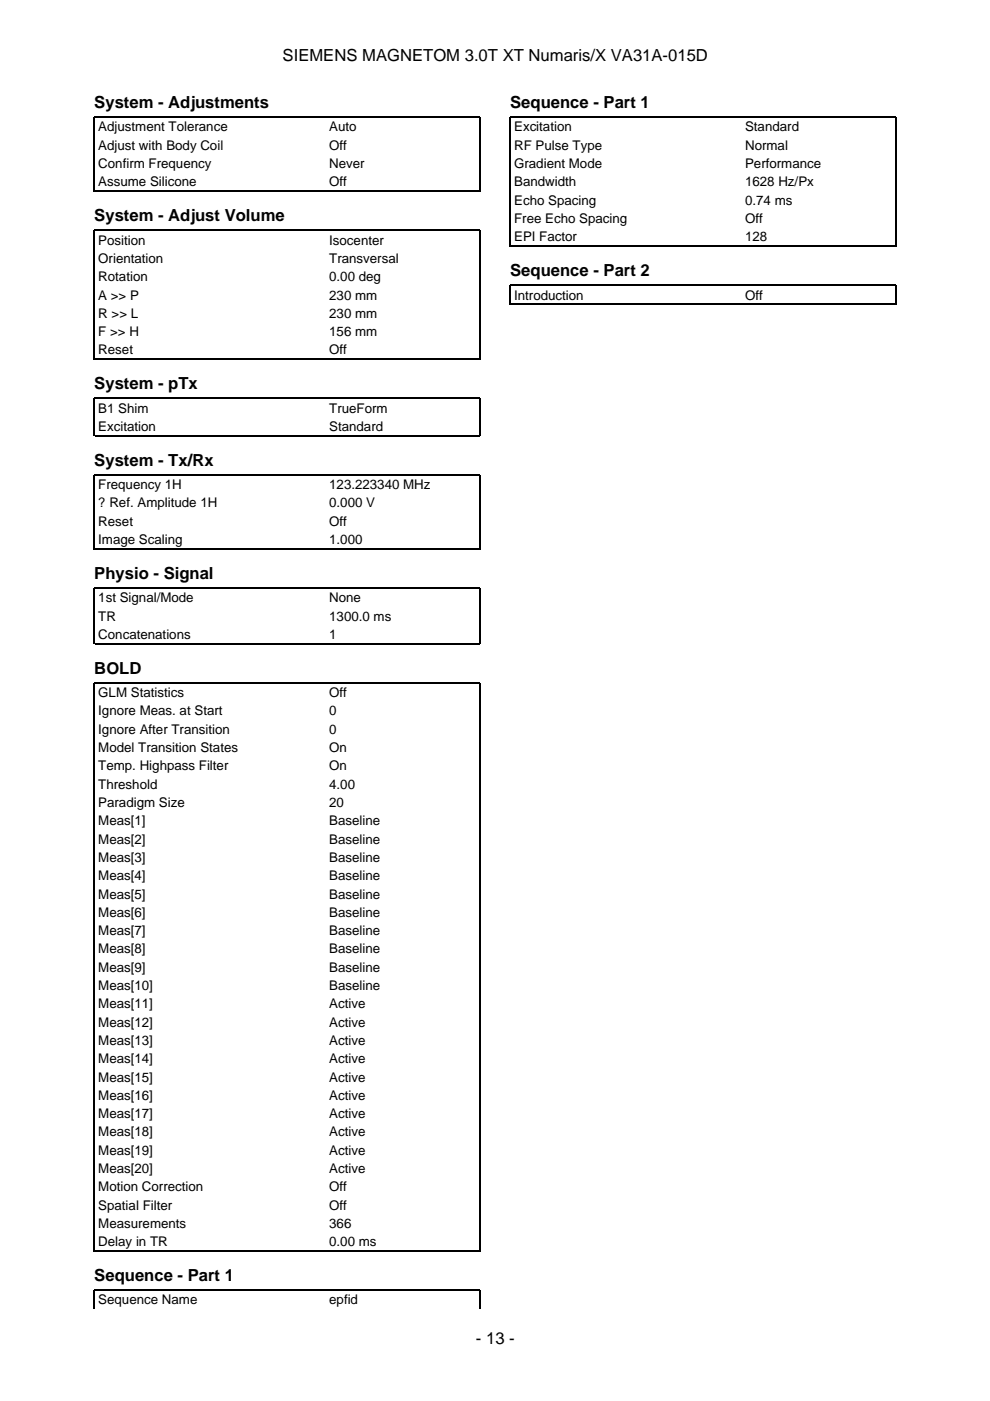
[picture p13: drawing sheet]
<svg xmlns="http://www.w3.org/2000/svg" width="210mm" height="297mm" viewBox="0 0 210 297" stroke-linecap="round" stroke-linejoin="round" font-family="sans-serif">
<defs><g id="words">
<g font-size="3.5">
<text x="59.9" y="12.9">SIEMENS MAGNETOM 3.0T XT Numaris/X VA31A-015D</text>
<text x="20" y="22.9">System - Adjustments</text>
<text x="108.2" y="22.9">Sequence - Part 1</text>
<text x="20" y="46.9">System - Adjust Volume</text>
<text x="108.2" y="58.6">Sequence - Part 2</text>
<text x="20" y="82.5">System - pTx</text>
<text x="20" y="98.8">System - Tx/Rx</text>
<text x="20" y="122.8">Physio - Signal</text>
<text x="20" y="142.9">BOLD</text>
<text x="20" y="271.6">Sequence - Part 1</text>
<text x="100.9" y="284.9">- 13 -</text>
</g>
<g font-size="2.8">
<text x="20.8" y="27.9">Adjustment Tolerance</text>
<text x="69.8" y="27.9">Auto</text>
<text x="109" y="27.9">Excitation</text>
<text x="158" y="27.9">Standard</text>
<text x="20.8" y="31.7">Adjust with Body Coil</text>
<text x="20.8" y="35.6">Confirm Frequency</text>
<text x="69.8" y="31.7">Off</text>
<text x="69.8" y="35.6">Never</text>
<text x="109" y="31.7">RF Pulse Type</text>
<text x="109" y="35.6">Gradient Mode</text>
<text x="158" y="31.7">Normal</text>
<text x="158" y="35.6">Performance</text>
<text x="20.8" y="39.5">Assume Silicone</text>
<text x="69.8" y="39.5">Off</text>
<text x="109" y="39.5">Bandwidth</text>
<text x="158" y="39.5">1628 Hz/Px</text>
<text x="109" y="43.4">Echo Spacing</text>
<text x="109" y="47.3">Free Echo Spacing</text>
<text x="158" y="43.4">0.74 ms</text>
<text x="158" y="47.3">Off</text>
<text x="20.8" y="51.9">Position</text>
<text x="69.8" y="51.9">Isocenter</text>
<text x="109" y="51.2">EPI Factor</text>
<text x="158" y="51.2">128</text>
<text x="20.8" y="55.7">Orientation</text>
<text x="20.8" y="59.6">Rotation</text>
<text x="69.8" y="55.7">Transversal</text>
<text x="69.8" y="59.6">0.00 deg</text>
<text x="20.8" y="63.5">A &gt;&gt; P</text>
<text x="69.8" y="63.5">230 mm</text>
<text x="109" y="63.5">Introduction</text>
<text x="158" y="63.5">Off</text>
<text x="20.8" y="67.4">R &gt;&gt; L</text>
<text x="20.8" y="71.3">F &gt;&gt; H</text>
<text x="69.8" y="67.4">230 mm</text>
<text x="69.8" y="71.3">156 mm</text>
<text x="20.8" y="75.1">Reset</text>
<text x="69.8" y="75.1">Off</text>
<text x="20.8" y="87.5">B1 Shim</text>
<text x="69.8" y="87.5">TrueForm</text>
<text x="20.8" y="91.4">Excitation</text>
<text x="69.8" y="91.4">Standard</text>
<text x="20.8" y="103.7">Frequency 1H</text>
<text x="20.8" y="107.6">? Ref. Amplitude 1H</text>
<text x="69.8" y="103.7">123.223340 MHz</text>
<text x="69.8" y="107.6">0.000 V</text>
<text x="20.8" y="111.5">Reset</text>
<text x="69.8" y="111.5">Off</text>
<text x="20.8" y="115.4">Image Scaling</text>
<text x="69.8" y="115.4">1.000</text>
<text x="20.8" y="127.7">1st Signal/Mode</text>
<text x="20.8" y="131.6">TR</text>
<text x="69.8" y="127.7">None</text>
<text x="69.8" y="131.6">1300.0 ms</text>
<text x="20.8" y="135.5">Concatenations</text>
<text x="69.8" y="135.5">1</text>
<text x="20.8" y="147.8">GLM Statistics</text>
<text x="69.8" y="147.8">Off</text>
<text x="20.8" y="151.7">Ignore Meas. at Start</text>
<text x="20.8" y="155.6">Ignore After Transition</text>
<text x="69.8" y="151.7">0</text>
<text x="69.8" y="155.6">0</text>
<text x="20.8" y="159.5">Model Transition States</text>
<text x="69.8" y="159.5">On</text>
<text x="20.8" y="163.3">Temp. Highpass Filter</text>
<text x="20.8" y="167.2">Threshold</text>
<text x="69.8" y="163.3">On</text>
<text x="69.8" y="167.2">4.00</text>
<text x="20.8" y="171.1">Paradigm Size</text>
<text x="69.8" y="171.1">20</text>
<text x="20.8" y="175">Meas[1]</text>
<text x="20.8" y="178.9">Meas[2]</text>
<text x="69.8" y="175">Baseline</text>
<text x="69.8" y="178.9">Baseline</text>
<text x="20.8" y="182.7">Meas[3]</text>
<text x="69.8" y="182.7">Baseline</text>
<text x="20.8" y="186.6">Meas[4]</text>
<text x="20.8" y="190.5">Meas[5]</text>
<text x="69.8" y="186.6">Baseline</text>
<text x="69.8" y="190.5">Baseline</text>
<text x="20.8" y="194.4">Meas[6]</text>
<text x="69.8" y="194.4">Baseline</text>
<text x="20.8" y="198.3">Meas[7]</text>
<text x="20.8" y="202.1">Meas[8]</text>
<text x="69.8" y="198.3">Baseline</text>
<text x="69.8" y="202.1">Baseline</text>
<text x="20.8" y="206">Meas[9]</text>
<text x="20.8" y="209.9">Meas[10]</text>
<text x="69.8" y="206">Baseline</text>
<text x="69.8" y="209.9">Baseline</text>
<text x="20.8" y="213.8">Meas[11]</text>
<text x="69.8" y="213.8">Active</text>
<text x="20.8" y="217.7">Meas[12]</text>
<text x="20.8" y="221.5">Meas[13]</text>
<text x="69.8" y="217.7">Active</text>
<text x="69.8" y="221.5">Active</text>
<text x="20.8" y="225.4">Meas[14]</text>
<text x="69.8" y="225.4">Active</text>
<text x="20.8" y="229.3">Meas[15]</text>
<text x="20.8" y="233.2">Meas[16]</text>
<text x="69.8" y="229.3">Active</text>
<text x="69.8" y="233.2">Active</text>
<text x="20.8" y="237.1">Meas[17]</text>
<text x="69.8" y="237.1">Active</text>
<text x="20.8" y="240.9">Meas[18]</text>
<text x="20.8" y="244.8">Meas[19]</text>
<text x="69.8" y="240.9">Active</text>
<text x="69.8" y="244.8">Active</text>
<text x="20.8" y="248.7">Meas[20]</text>
<text x="69.8" y="248.7">Active</text>
<text x="20.8" y="252.6">Motion Correction</text>
<text x="20.8" y="256.5">Spatial Filter</text>
<text x="69.8" y="252.6">Off</text>
<text x="69.8" y="256.5">Off</text>
<text x="20.8" y="260.3">Measurements</text>
<text x="69.8" y="260.3">366</text>
<text x="20.8" y="264.2">Delay in TR</text>
<text x="69.8" y="264.2">0.00 ms</text>
<text x="20.8" y="276.6">Sequence Name</text>
<text x="69.8" y="276.6">epfid</text>
</g>
</g></defs>
<g fill="none" stroke="#000" stroke-width=".26">
<path d="M20 40.6v-15.8h81.8v15.8M20.1 40.5h81.6M108.2 52.3v-27.5h81.8v27.5M108.3 52.1h81.6M20 76.3v-27.5h81.8v27.5M20.1 76.1h81.6M108.2 64.6v-4.1h81.8v4.1M108.3 64.5h81.6M20 92.5v-8h81.8v8M20.1 92.4h81.6M20 116.5v-15.8h81.8v15.8M20.1 116.3h81.6"/>
<path d="M20 136.6v-11.9h81.8v11.9M20.1 136.5h81.6M20 265.4v-120.6h81.8v120.6M20 277.4v-3.8h81.8v3.8M20.1 265.2h81.6"/>
</g>
<use href="#words"/>
</svg>
